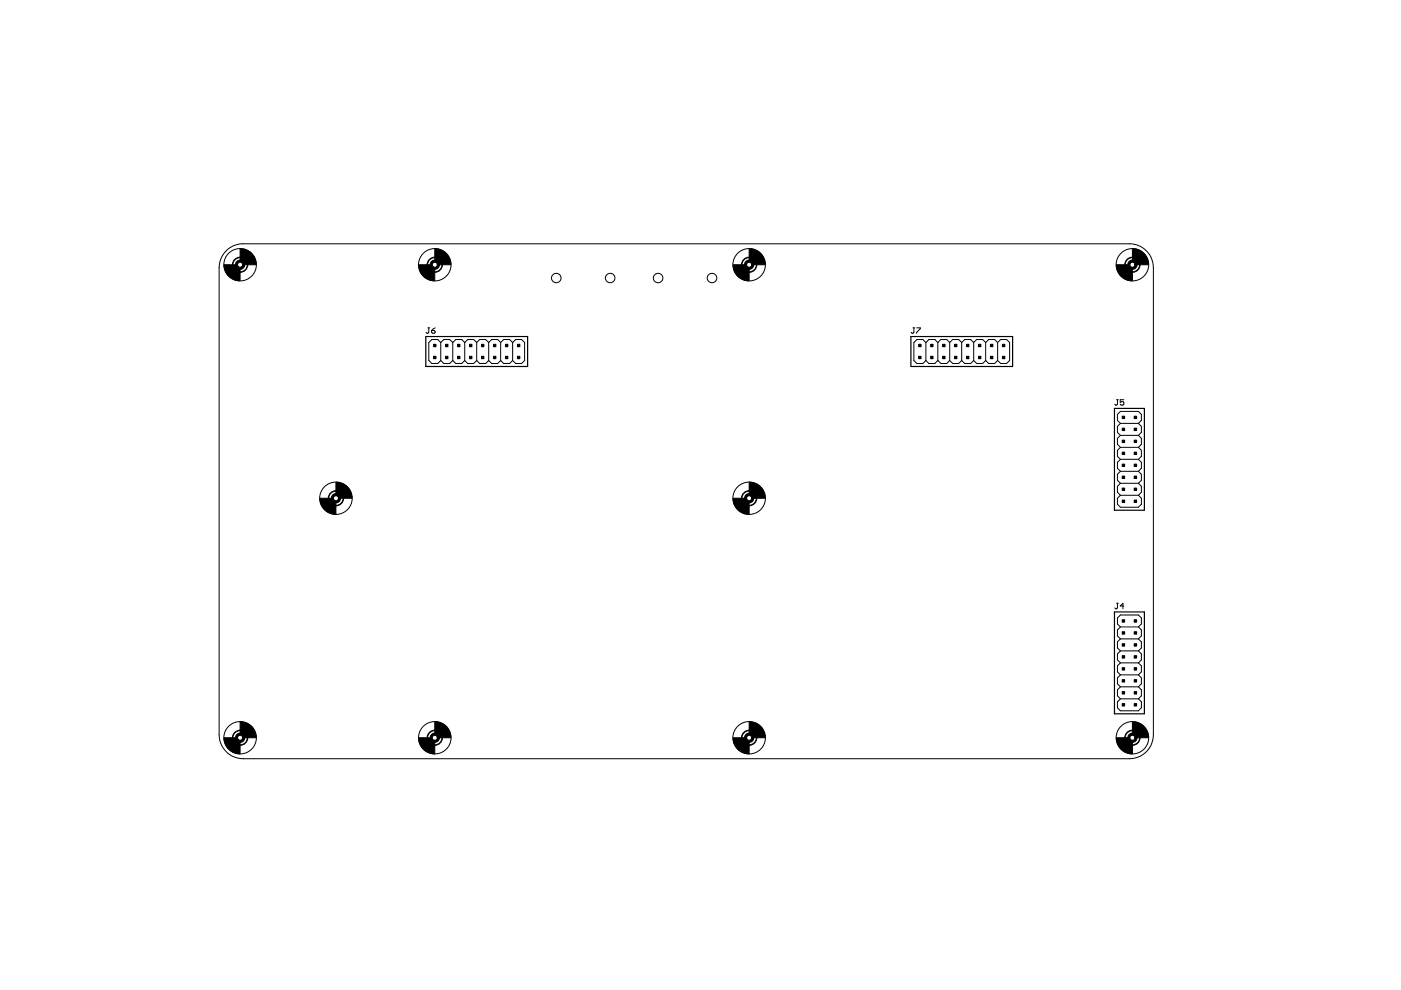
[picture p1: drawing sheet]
<svg xmlns="http://www.w3.org/2000/svg" width="297mm" height="210mm" viewBox="0 0 297 210" stroke-linecap="round" stroke-linejoin="round" font-family="sans-serif">
<g fill="none" stroke="#000" stroke-width=".21">
<path d="M51.5 51.7a5.1 5.1 0 0 0-5 5.1M239.5 51.7a5.1 5.1 0 0 1 5 5.1M46.5 155.8a5.1 5.1 0 0 0 5 5.1M244.5 155.8a5.1 5.1 0 0 1-5 5.1"/>
<circle cx="50.9" cy="56.1" r="1.62"/>
<circle cx="50.9" cy="56.1" r="3.4"/>
<circle cx="50.9" cy="56.1" r="1.51"/>
<circle cx="92.2" cy="56.1" r="1.62"/>
<circle cx="92.2" cy="56.1" r="3.4"/>
<circle cx="92.2" cy="56.1" r="1.51"/>
<circle cx="117.9" cy="58.9" r="1.01"/>
<circle cx="129.4" cy="58.9" r="1.01"/>
<circle cx="139.5" cy="58.9" r="1.01"/>
<circle cx="151" cy="58.9" r="1.01"/>
<circle cx="158.8" cy="56.1" r="1.62"/>
<circle cx="158.8" cy="56.1" r="3.4"/>
<circle cx="158.8" cy="56.1" r="1.51"/>
<circle cx="240.1" cy="56.1" r="1.62"/>
<circle cx="240.1" cy="56.1" r="3.4"/>
<circle cx="240.1" cy="56.1" r="1.51"/>
<circle cx="71.2" cy="105.6" r="1.62"/>
<circle cx="71.2" cy="105.6" r="3.4"/>
<circle cx="71.2" cy="105.6" r="1.51"/>
<circle cx="158.8" cy="105.6" r="1.62"/>
<circle cx="158.8" cy="105.6" r="3.4"/>
<circle cx="158.8" cy="105.6" r="1.51"/>
<circle cx="50.9" cy="156.4" r="1.62"/>
<circle cx="50.9" cy="156.4" r="3.4"/>
<circle cx="50.9" cy="156.4" r="1.51"/>
<circle cx="92.2" cy="156.4" r="1.62"/>
<circle cx="92.2" cy="156.4" r="3.4"/>
<circle cx="92.2" cy="156.4" r="1.51"/>
<circle cx="158.8" cy="156.4" r="1.62"/>
<circle cx="158.8" cy="156.4" r="3.4"/>
<circle cx="158.8" cy="156.4" r="1.51"/>
<circle cx="240.1" cy="156.4" r="1.62"/>
<circle cx="240.1" cy="156.4" r="3.4"/>
<circle cx="240.1" cy="156.4" r="1.51"/>
</g>
<g fill="#000" stroke="#000" stroke-width=".21">
<path d="M51.5 51.7h188zM244.5 56.8v99zM90.3 70.5l.2 .2zM90.5 70.7h.2zM90.7 70.7l.2-.2zM90.7 69.5h.4zM90.9 76.4l.6 .7zM90.9 72.6v3.8zM90.9 72.6l.6-.6zM90.9 69.5v1zM91.5 70.1v.4zM91.5 70.5l.2 .2z"/>
<path d="M91.5 72h1.3zM91.5 77.1h1.3zM91.7 70.7h.4zM91.9 69.7l-.4 .4zM92.1 70.7l.2-.2zM91.5 70.1h.6zM91.9 69.7l.4-.2zM92.3 70.3v.2zM92.1 70.1l.2 .2zM92.8 77.1l.7-.7zM92.8 72l.7 .6zM93.5 76.4l.6 .7z"/>
<path d="M93.5 72.6l.6-.6zM93.5 72.6v3.8zM94.1 72h1.3zM94.1 77.1h1.3zM95.4 77.1l.6-.7zM95.4 72l.6 .6zM96 76.4l.6 .7zM96 72.6l.6-.6zM96 72.6v3.8zM96.6 72h1.3zM96.6 77.1h1.3zM97.9 77.1l.6-.7z"/>
<path d="M97.9 72l.6 .6zM98.5 76.4l.7 .7zM98.5 72.6l.7-.6zM98.5 72.6v3.8zM99.2 72h1.2zM99.2 77.1h1.2zM100.4 77.1l.7-.7zM100.4 72l.7 .6zM101.1 76.4l.6 .7zM101.1 72.6l.6-.6zM101.1 72.6v3.8zM101.7 72h1.3z"/>
<path d="M101.7 77.1h1.3zM103 77.1l.6-.7zM103 72l.6 .6zM103.6 76.4l.6 .7zM103.6 72.6l.6-.6zM103.6 72.6v3.8zM104.2 72h1.3zM104.2 77.1h1.3zM105.5 77.1l.7-.7zM105.5 72l.7 .6zM106.2 72.6l.6-.6zM106.2 76.4l.6 .7z"/>
<path d="M106.2 72.6v3.8zM106.8 72h1.3zM106.8 77.1h1.3zM108.1 72l.6 .6zM108.7 72.6l.6-.6zM108.7 76.4l.6 .7zM108.7 76.4l-.6 .7zM108.7 72.6v3.8zM109.3 72h1.3zM109.3 77.1h1.3zM110.6 72l.6 .6zM111.2 76.4l-.6 .7z"/>
<path d="M111.2 72.6v3.8zM193.2 70.5l.2 .2zM193.4 70.7h.2zM193.6 70.7l.2-.2zM193.6 69.5h.4zM193.8 76.4l.6 .7zM193.8 72.6v3.8zM193.8 72.6l.6-.6zM193.8 69.5v1zM194.4 69.5h.7zM194.4 70.5v.2zM194.4 72h1.3z"/>
<path d="M194.4 77.1h1.3zM195.1 69.5v.2zM195.1 69.7l-.7 .8zM195.7 77.1l.6-.7zM195.7 72l.6 .6zM196.3 76.4l.6 .7zM196.3 72.6l.6-.6zM196.3 72.6v3.8zM196.9 72h1.3zM196.9 77.1h1.3zM198.2 77.1l.6-.7zM198.2 72l.6 .6z"/>
<path d="M198.8 76.4l.7 .7zM198.8 72.6l.7-.6zM198.8 72.6v3.8zM199.5 72h1.2zM199.5 77.1h1.2zM201.4 76.4l-.7 .7zM200.7 72l.7 .6zM201.4 76.4l.6 .7zM201.4 72.6l.6-.6zM201.4 72.6v3.8zM202 72h1.3zM202 77.1h1.3z"/>
<path d="M203.3 77.1l.6-.7zM203.3 72l.6 .6zM203.9 76.4l.6 .7zM203.9 72.6l.6-.6zM203.9 72.6v3.8zM204.5 72h1.3zM204.5 77.1h1.3zM205.8 77.1l.6-.7zM205.8 72l.6 .6zM206.4 76.4l.7 .7zM206.4 72.6l.7-.6zM206.4 72.6v3.8z"/>
<path d="M207.1 72h1.2zM207.1 77.1h1.2zM208.3 77.1l.7-.7zM208.3 72l.7 .6zM209 72.6l.6-.6zM209 76.4l.6 .7zM209 72.6v3.8zM209.6 72h1.3zM209.6 77.1h1.3zM210.9 72l.6 .6zM211.5 72.6l.7-.6zM211.5 76.4l.7 .7z"/>
<path d="M211.5 76.4l-.6 .7zM211.5 72.6v3.8zM212.2 72h1.2zM212.2 77.1h1.2zM213.4 72l.7 .6zM214.1 76.4l-.7 .7zM214.1 72.6v3.8zM236.3 85.7l.2 .2zM236.5 85.9h.2zM236.7 85.9l.2-.2zM236.7 84.8h.4zM236.9 89.1l.7 .7z"/>
<path d="M236.9 91.7l.7 .6zM236.9 94.2l.7 .6zM236.9 96.8l.7 .6zM236.9 99.3l.7 .6zM236.9 98v1.3zM236.9 95.5v1.3zM236.9 92.9v1.3zM236.9 90.4v1.3zM236.9 87.9v1.2zM236.9 84.8v.9zM237.5 84.8v.5zM237.5 85.3l.4-.2z"/>
<path d="M237.6 87.2l-.7 .7zM237.6 89.8l-.7 .6zM237.6 92.3l-.7 .6zM237.6 94.8l-.7 .7zM237.6 97.4l-.7 .6zM237.6 99.9l-.7 .7zM237.6 87.2h3.8zM237.5 85.7l.2 .2zM237.9 85.1h.2zM238.1 85.1l.2 .2zM237.7 85.9h.4zM237.5 84.8h.8z"/>
<path d="M238.3 85.3v.4zM238.3 85.7l-.2 .2zM241.4 87.2l.6 .7zM241.4 89.8l.6 .6zM241.4 92.3l.6 .6zM241.4 94.8l.6 .7zM241.4 97.4l.6 .6zM241.4 99.9l.6 .7zM237.6 89.8h3.8zM237.6 92.3h3.8zM237.6 94.8h3.8zM237.6 97.4h3.8z"/>
<path d="M237.6 99.9h3.8zM242 87.9v1.2zM242 89.1l-.6 .7zM242 90.4v1.3zM242 91.7l-.6 .6zM242 92.9v1.3zM242 94.2l-.6 .6zM242 95.5v1.3zM242 96.8l-.6 .6zM242 98v1.3zM242 99.3l-.6 .6zM236.9 101.8l.7 .7z"/>
<path d="M236.9 105.6v1.3zM236.9 103.1v1.3zM236.9 100.6v1.2zM236.9 106.9l.7 .6zM237.6 105l-.7 .6zM236.9 104.4l.7 .6zM237.6 102.5l-.7 .6zM241.4 102.5l.6 .6zM241.4 105l.6 .6zM237.6 102.5h3.8zM237.6 105h3.8zM237.6 107.5h3.8z"/>
<path d="M242 100.6v1.2zM242 101.8l-.6 .7zM242 103.1v1.3zM242 104.4l-.6 .6zM242 105.6v1.3zM242 106.9l-.6 .6zM236.3 128.9l.2 .2zM236.5 129.1h.2zM236.7 129.1l.2-.2zM236.7 127.9h.4zM236.9 132.3l.7 .6zM236.9 134.8l.7 .7z"/>
<path d="M236.9 137.4l.7 .6zM236.9 139.9l.7 .6zM236.9 138.6v1.3zM236.9 136.1v1.3zM236.9 133.6v1.2zM236.9 131v1.3zM236.9 127.9v1zM237.5 128.5h.8zM237.6 130.4l-.7 .6zM237.6 132.9l-.7 .7zM237.6 135.5l-.7 .6zM237.6 138l-.7 .6z"/>
<path d="M237.6 130.4h3.8zM238.1 127.9v1.2zM238.1 127.9l-.6 .6zM241.4 130.4l.6 .6zM241.4 132.9l.6 .7zM241.4 135.5l.6 .6zM241.4 138l.6 .6zM237.6 132.9h3.8zM237.6 135.5h3.8zM237.6 138h3.8zM242 131v1.3zM242 132.3l-.6 .6z"/>
<path d="M242 133.6v1.2zM242 134.8l-.6 .7zM242 136.1v1.3zM242 137.4l-.6 .6zM242 138.6v1.3zM242 139.9l-.6 .6zM46.5 56.8v99zM236.9 142.5l.7 .6zM236.9 145l.7 .6zM236.9 148.8v1.3zM236.9 146.3v1.2zM236.9 143.7v1.3z"/>
<path d="M236.9 141.2v1.3zM237.6 140.5l-.7 .7zM237.6 143.1l-.7 .6zM236.9 150.1l.7 .6zM237.6 148.2l-.7 .6zM236.9 147.5l.7 .7zM237.6 145.6l-.7 .7zM241.4 140.5l.6 .7zM241.4 143.1l.6 .6zM241.4 145.6l.6 .7zM241.4 148.2l.6 .6zM237.6 140.5h3.8z"/>
<path d="M237.6 143.1h3.8zM237.6 145.6h3.8zM237.6 148.2h3.8zM237.6 150.7h3.8zM242 141.2v1.3zM242 142.5l-.6 .6zM242 143.7v1.3zM242 145l-.6 .6zM242 146.3v1.2zM242 147.5l-.6 .7zM242 148.8v1.3zM242 150.1l-.6 .6z"/>
<path d="M51.5 160.9h188z"/>
<path d="M47.5 56.1h2.5l.3 .7 .6 .2v2.5a3.4 3.4 0 0 1-3.4-3.4z" fill-rule="evenodd"/>
<path d="M50.9 52.7a3.4 3.4 0 0 1 3.4 3.4h-2.5l-.2-.6-.7-.3z" fill-rule="evenodd"/>
<path d="M50.2 55.4a.98 .98 0 0 1 1.1-.2 .98 .98 0 0 1 .6 .9h-.5a.54 .54 0 0 1-.7 .5 .54 .54 0 0 1-.1-.9 .54 .54 0 0 1 .8 .2v.2h.5a.99 .99 0 0 1-1.4 .9 .99 .99 0 0 1-.3-1.6z" fill-rule="evenodd"/>
<path d="M88.8 56.1h2.5l.2 .7 .7 .2v2.5a3.4 3.4 0 0 1-3.4-3.4z" fill-rule="evenodd"/>
<path d="M92.2 52.7a3.4 3.4 0 0 1 3.4 3.4h-2.5l-.3-.6-.6-.3z" fill-rule="evenodd"/>
<path d="M91.5 55.4a1 1 0 0 1 1.1-.2 1 1 0 0 1 .6 .9h-.5a.54 .54 0 0 1-.8 .5 .54 .54 0 0 1-.1-.9 .54 .54 0 0 1 .9 .2v.2h.5a1 1 0 0 1-1.4 .9 1 1 0 0 1-.3-1.6z" fill-rule="evenodd"/>
<path d="M155.4 56.1h2.5l.3 .7 .6 .2v2.5a3.4 3.4 0 0 1-3.4-3.4z" fill-rule="evenodd"/>
<path d="M158.8 52.7a3.4 3.4 0 0 1 3.4 3.4h-2.5l-.2-.6-.7-.3z" fill-rule="evenodd"/>
<path d="M158.2 55.4a1 1 0 0 1 1-.2 1 1 0 0 1 .6 .9h-.4a.54 .54 0 0 1-.8 .5 .54 .54 0 0 1-.1-.9 .54 .54 0 0 1 .8 .2l.1 .2h.4a1 1 0 0 1-1.4 .9 1 1 0 0 1-.2-1.6z" fill-rule="evenodd"/>
<path d="M236.7 56.1h2.5l.3 .7 .6 .2v2.5a3.4 3.4 0 0 1-3.4-3.4z" fill-rule="evenodd"/>
<path d="M240.1 52.7a3.4 3.4 0 0 1 3.4 3.4h-2.5l-.3-.6-.6-.3z" fill-rule="evenodd"/>
<path d="M239.4 55.4a1 1 0 0 1 1.1-.2 1 1 0 0 1 .6 .9h-.5a.54 .54 0 0 1-.8 .5 .54 .54 0 0 1-.1-.9 .54 .54 0 0 1 .9 .2v.2h.5a1 1 0 0 1-1.4 .9 1 1 0 0 1-.3-1.6z" fill-rule="evenodd"/>
<path d="M67.8 105.6h2.5l.3 .7 .6 .3v2.5a3.4 3.4 0 0 1-3.4-3.5z" fill-rule="evenodd"/>
<path d="M71.2 102.2a3.4 3.4 0 0 1 3.4 3.4h-2.5l-.2-.6-.7-.3z" fill-rule="evenodd"/>
<path d="M70.5 104.9a1.01 1.01 0 0 1 1.1-.2 1.01 1.01 0 0 1 .6 .9h-.4a.53 .53 0 0 1-.8 .5 .53 .53 0 0 1-.1-.9 .53 .53 0 0 1 .8 .3l.1 .1h.4a1 1 0 0 1-1.4 1 1 1 0 0 1-.3-1.7z" fill-rule="evenodd"/>
<path d="M155.4 105.6h2.5l.3 .7 .6 .3v2.5a3.4 3.4 0 0 1-3.4-3.5z" fill-rule="evenodd"/>
<path d="M158.8 102.2a3.4 3.4 0 0 1 3.4 3.4h-2.5l-.2-.6-.7-.3z" fill-rule="evenodd"/>
<path d="M158.2 104.9a1.01 1.01 0 0 1 1-.2 1.01 1.01 0 0 1 .6 .9h-.4a.53 .53 0 0 1-.8 .5 .53 .53 0 0 1-.1-.9 .53 .53 0 0 1 .8 .3l.1 .1h.4a1 1 0 0 1-1.4 1 1 1 0 0 1-.2-1.7z" fill-rule="evenodd"/>
<path d="M47.5 156.4h2.5l.3 .7 .6 .2v2.5a3.4 3.4 0 0 1-3.4-3.4z" fill-rule="evenodd"/>
<path d="M50.9 153a3.4 3.4 0 0 1 3.4 3.4h-2.5l-.2-.6-.7-.3z" fill-rule="evenodd"/>
<path d="M50.2 155.7a.98 .98 0 0 1 1.1-.2 .98 .98 0 0 1 .6 .9h-.5a.53 .53 0 0 1-.7 .5 .53 .53 0 0 1-.1-.9 .53 .53 0 0 1 .8 .3v.1h.5a.99 .99 0 0 1-1.4 .9 .99 .99 0 0 1-.3-1.6z" fill-rule="evenodd"/>
<path d="M88.8 156.4h2.5l.2 .7 .7 .2v2.5a3.4 3.4 0 0 1-3.4-3.4z" fill-rule="evenodd"/>
<path d="M92.2 153a3.4 3.4 0 0 1 3.4 3.4h-2.5l-.3-.6-.6-.3z" fill-rule="evenodd"/>
<path d="M91.5 155.7a1 1 0 0 1 1.1-.2 1 1 0 0 1 .6 .9h-.5a.53 .53 0 0 1-.8 .5 .53 .53 0 0 1-.1-.9 .53 .53 0 0 1 .9 .3v.1h.5a.99 .99 0 0 1-1.4 .9 .99 .99 0 0 1-.3-1.6z" fill-rule="evenodd"/>
<path d="M155.4 156.4h2.5l.3 .7 .6 .2v2.5a3.4 3.4 0 0 1-3.4-3.4z" fill-rule="evenodd"/>
<path d="M158.8 153a3.4 3.4 0 0 1 3.4 3.4h-2.5l-.2-.6-.7-.3z" fill-rule="evenodd"/>
<path d="M158.2 155.7a1 1 0 0 1 1-.2 1 1 0 0 1 .6 .9h-.4a.53 .53 0 0 1-.8 .5 .53 .53 0 0 1-.1-.9 .53 .53 0 0 1 .8 .3l.1 .1h.4a.99 .99 0 0 1-1.4 .9 .99 .99 0 0 1-.2-1.6z" fill-rule="evenodd"/>
<path d="M236.7 156.4h2.5l.3 .7 .6 .2v2.5a3.4 3.4 0 0 1-3.4-3.4z" fill-rule="evenodd"/>
<path d="M240.1 153a3.4 3.4 0 0 1 3.4 3.4h-2.5l-.3-.6-.6-.3z" fill-rule="evenodd"/>
<path d="M239.4 155.7a1 1 0 0 1 1.1-.2 1 1 0 0 1 .6 .9h-.5a.53 .53 0 0 1-.7 .5 .53 .53 0 0 1-.2-.9 .53 .53 0 0 1 .9 .3v.1h.5a.99 .99 0 0 1-1.4 .9 .99 .99 0 0 1-.3-1.6z" fill-rule="evenodd"/>
</g>
<g fill="#000" stroke="#000" stroke-width=".21">
<path d="M91.9 75.5h.5v.6h-.5zM91.9 73h.5v.5h-.5zM94.5 73h.5v.5h-.5zM94.5 75.5h.5v.6h-.5zM97 73h.5v.5h-.5zM97 75.5h.5v.6h-.5zM99.5 73h.6v.5h-.6zM99.5 75.5h.6v.6h-.6zM102.1 73h.5v.5h-.5zM102.1 75.5h.5v.6h-.5zM104.6 73h.5v.5h-.5zM104.6 75.5h.5v.6h-.5z"/>
<path d="M107.2 73h.5v.5h-.5zM107.2 75.5h.5v.6h-.5zM109.7 73h.5v.5h-.5zM109.7 75.5h.5v.6h-.5zM194.8 75.5h.5v.6h-.5zM194.8 73h.5v.5h-.5zM197.3 73h.5v.5h-.5zM197.3 75.5h.5v.6h-.5zM199.9 73h.5v.5h-.5zM199.9 75.5h.5v.6h-.5zM202.4 73h.5v.5h-.5zM202.4 75.5h.5v.6h-.5z"/>
<path d="M204.9 73h.5v.5h-.5zM204.9 75.5h.5v.6h-.5zM207.5 73h.5v.5h-.5zM207.5 75.5h.5v.6h-.5zM210 73h.5v.5h-.5zM210 75.5h.5v.6h-.5zM212.5 73h.5v.5h-.5zM212.5 75.5h.5v.6h-.5zM237.9 88.2h.5v.6h-.5zM237.9 90.8h.5v.5h-.5zM237.9 93.3h.5v.5h-.5zM237.9 95.9h.5v.5h-.5z"/>
<path d="M237.9 98.4h.5v.5h-.5zM240.5 88.2h.5v.6h-.5zM240.5 90.8h.5v.5h-.5zM240.5 93.3h.5v.5h-.5zM240.5 95.9h.5v.5h-.5zM240.5 98.4h.5v.5h-.5zM237.9 100.9h.5v.6h-.5zM237.9 103.5h.5v.5h-.5zM237.9 106h.5v.5h-.5zM240.5 100.9h.5v.6h-.5zM240.5 103.5h.5v.5h-.5zM240.5 106h.5v.5h-.5z"/>
<path d="M237.9 131.4h.5v.5h-.5zM237.9 133.9h.5v.6h-.5zM237.9 136.5h.5v.5h-.5zM237.9 139h.5v.5h-.5zM240.5 131.4h.5v.5h-.5zM240.5 133.9h.5v.6h-.5zM240.5 136.5h.5v.5h-.5zM240.5 139h.5v.5h-.5zM237.9 141.6h.5v.5h-.5zM237.9 144.1h.5v.5h-.5zM237.9 146.6h.5v.6h-.5zM237.9 149.2h.5v.5h-.5z"/>
<path d="M240.5 141.6h.5v.5h-.5zM240.5 144.1h.5v.5h-.5zM240.5 146.6h.5v.6h-.5zM240.5 149.2h.5v.5h-.5z"/>
</g>
<g fill="#000" stroke="#000" stroke-width=".25">
<path d="M90.3 71.4v6.3zM90.3 71.4h21.6zM111.9 71.4v6.3zM90.3 77.7h21.6zM193.1 71.4v6.3zM193.1 71.4h21.6zM214.7 71.4v6.3zM193.1 77.7h21.6zM236.3 86.6h6.3zM242.6 86.6v21.6zM236.3 86.6v21.6zM236.3 108.2h6.3z"/>
<path d="M236.3 129.8h6.3zM242.6 129.8v21.5zM236.3 129.8v21.5zM236.3 151.3h6.3z"/>
</g>
</svg>
